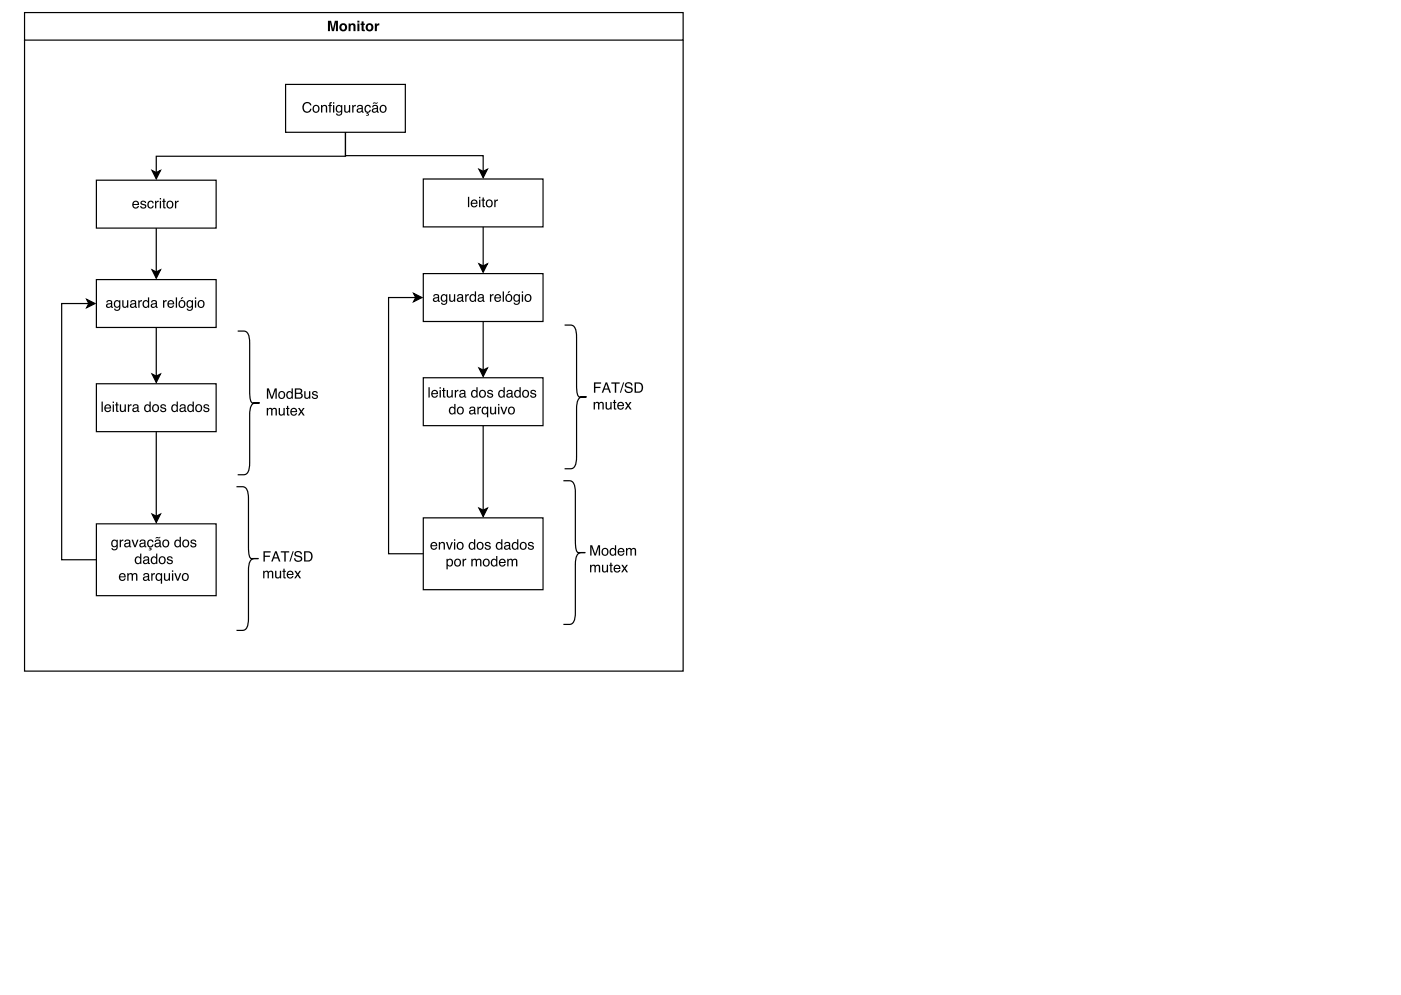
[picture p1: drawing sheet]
<svg xmlns="http://www.w3.org/2000/svg" width="413mm" height="293mm" viewBox="0 0 413 293" stroke-linecap="round" stroke-linejoin="round" font-family="sans-serif">
<path d="M7.2 3.7h194.1v8.1h-194.1zM7.2 11.8v185.9h194.1v-185.9M70 97.5h1.8a2.17 2.17 0 0 1 1.7 2.6l.2 17.5a1.11 1.11 0 0 0 .7 1.1h2.1a2.22 2.22 0 0 0-2.9 2.6l-.1 16a2.17 2.17 0 0 1-1.7 2.6h-1.8M69.7 143.4h1.7a2.17 2.17 0 0 1 1.8 2.6l.2 17.4a1.11 1.11 0 0 0 .7 1.2h2a2.22 2.22 0 0 0-2.9 2.6v15.9a2.17 2.17 0 0 1-1.8 2.6h-1.7" fill="none" stroke="#000" stroke-width=".35"/>
<g fill="#000">
<path d="M96.6 6.1h.9l.6 2.4 .6-2.4h.9v3.1h-.6v-2.6l-.6 2.6h-.6l-.6-2.6v2.6h-.6zM100.7 7.5a.64 .64 0 0 0-.1 1 .64 .64 0 0 0 1-.1 .63 .63 0 0 0 0-.8 .63 .63 0 0 0-.9-.1zM99.9 8a1.2 1.2 0 0 1 2.4 0 1.2 1.2 0 0 1-2.4 0zM102.7 6.9h.6v.4a.79 .79 0 0 1 .9-.4 .79 .79 0 0 1 .5 .8v1.5h-.6v-1.4a.44 .44 0 0 0-.5-.4 .44 .44 0 0 0-.3 .6v1.2h-.6zM105.3 6.1h.6v.6h-.6zM105.3 6.9h.6v2.3h-.6zM106.5 6.3h.6v.6h.4v.5h-.4v1.3l.4 .1v.4l-.7-.1-.2-.2-.1-1.5h-.3v-.5h.3zM108.5 7.5a.64 .64 0 0 0-.1 1 .64 .64 0 0 0 .9-.1 .63 .63 0 0 0 0-.8 .63 .63 0 0 0-.8-.1zM107.7 8a1.2 1.2 0 0 1 2.4 0 1.2 1.2 0 0 1-2.4 0zM110.4 6.9h.6v.4l.4-.4h.3v.6a.54 .54 0 0 0-.7 .6v1.1h-.6z"/>
<path d="M78.6 114.4h.6l.9 2.6 .9-2.6h.5v3.1h-.4l.1-2.6-.9 2.6h-.4l-.9-2.6v2.6h-.4zM82.6 115.6a.79 .79 0 0 0-.2 1.2 .79 .79 0 0 0 1.1 .2 .81 .81 0 0 0 .1-1 .81 .81 0 0 0-1-.4zM82.2 115.5a1.08 1.08 0 0 1 1.6 .2 1.08 1.08 0 0 1-.2 1.5 1.08 1.08 0 0 1-1.5-.2l-.1-.9zM84.9 115.8a.76 .76 0 0 0-.2 1 .76 .76 0 0 0 1.1 .2 .8 .8 0 0 0 .1-1 .8 .8 0 0 0-.9-.4zM84.7 115.4l.7-.2 .5 .3v-1.1h.4v3.1h-.4v-.3a1.01 1.01 0 0 1-1.4 0 1.01 1.01 0 0 1-.1-1.4zM87.3 114.8v.9h.7a.49 .49 0 0 0 .6-.5 .49 .49 0 0 0-.6-.4zM87.3 116.1v1h.8a.55 .55 0 0 0 .7-.6 .55 .55 0 0 0-.7-.4zM86.9 114.4h1.3a.75 .75 0 0 1 .8 .5 .75 .75 0 0 1-.4 .9 .86 .86 0 0 1 .6 1.1 .86 .86 0 0 1-1.1 .6h-1.2zM89.6 115.3h.4v1.4a.56 .56 0 0 0 .8 .5 .56 .56 0 0 0 .2-.9v-1h.4v2.2h-.3v-.4a.77 .77 0 0 1-.9 .4 .77 .77 0 0 1-.6-.7zM92.1 115.4a.89 .89 0 0 1 1.5 .5h-.3a.42 .42 0 0 0-.5-.4 .42 .42 0 0 0-.4 .5l.1 .1a.81 .81 0 0 1 1 .3 .81 .81 0 0 1 0 .9 .97 .97 0 0 1-1.6-.5h.3a.49 .49 0 0 0 .6 .4 .49 .49 0 0 0 .4-.5l-.1-.1a.8 .8 0 0 1-.9-.3 .8 .8 0 0 1-.1-.9z"/>
<path d="M78.6 120.2h.4v.3a.72 .72 0 0 1 1.2 0 .73 .73 0 0 1 .9-.3 .73 .73 0 0 1 .5 .7v1.5h-.4v-1.5a.48 .48 0 0 0-.6-.4 .48 .48 0 0 0-.3 .6v1.3h-.4v-1.4a.5 .5 0 0 0-.7-.5 .5 .5 0 0 0-.2 .7v1.2h-.4zM82.1 120.2h.4v1.5a.56 .56 0 0 0 .7 .4 .56 .56 0 0 0 .3-.8v-1.1h.4v2.2h-.4v-.3a.77 .77 0 0 1-.8 .3 .77 .77 0 0 1-.6-.7zM84.5 119.6h.4v.6h.4v.3h-.4v1.4l.4 .2v.3h-.5l-.2-.2-.1-1.7h-.3v-.3h.3zM85.8 120.5a1.01 1.01 0 0 1 1.2-.2 1.01 1.01 0 0 1 .5 1.1h-1.6a.63 .63 0 0 0 .5 .8 .63 .63 0 0 0 .7-.5h.4a1.08 1.08 0 0 1-1.5 .7 1.08 1.08 0 0 1-.4-1.7zM86.1 120.7l-.2 .4h1.3a.61 .61 0 0 0-.4-.6 .61 .61 0 0 0-.7 .2zM87.8 120.2h.5l.5 .8 .5-.8h.4l-.7 1.1 .8 1.1h-.5l-.6-.8-.5 .8h-.5l.8-1.1z"/>
<path d="M77.5 168.2h.4v.3a.72 .72 0 0 1 1.2 0 .73 .73 0 0 1 .9-.4 .73 .73 0 0 1 .5 .8v1.5h-.4v-1.5a.48 .48 0 0 0-.6-.4 .48 .48 0 0 0-.3 .6v1.3h-.4v-1.5a.5 .5 0 0 0-.6-.4 .5 .5 0 0 0-.3 .7v1.2h-.4zM81 168.2h.4v1.4a.56 .56 0 0 0 .8 .5 .56 .56 0 0 0 .3-.8v-1.1h.3v2.2h-.3v-.3a.77 .77 0 0 1-.9 .3 .77 .77 0 0 1-.6-.7zM83.5 167.6h.4v.6h.3v.3h-.3v1.4l.3 .2v.3h-.5l-.2-.3v-1.6h-.3v-.3h.3zM84.7 168.5a1.01 1.01 0 0 1 1.3-.3 1.01 1.01 0 0 1 .5 1.2h-1.6a.63 .63 0 0 0 .4 .7 .63 .63 0 0 0 .8-.4h.3a1.08 1.08 0 0 1-1.5 .7 1.08 1.08 0 0 1-.3-1.7zM85.1 168.6l-.2 .5h1.2a.61 .61 0 0 0-.4-.6 .61 .61 0 0 0-.6 .1zM86.7 168.2h.5l.5 .8 .5-.8h.5l-.8 1.1 .8 1.1h-.5l-.5-.8-.5 .8h-.5l.8-1.1z"/>
<path d="M77.6 162.4h2.1v.4h-1.7v.9h1.5v.4h-1.5v1.4h-.4zM81.3 162.9l-.5 1.3h.9zM81 162.4h.5l1.1 3.1h-.4l-.3-1h-1.2l-.4 1h-.4zM82.7 162.4h2.5v.4h-1v2.7h-.4v-2.7h-1.1zM86.2 162.4h.3l-.9 3.1h-.3zM87 162.6a1.19 1.19 0 0 1 2 .7h-.4a.66 .66 0 0 0-.8-.7 .66 .66 0 0 0-.5 .9l.1 .1a1.54 1.54 0 0 1 1.7 1 1.23 1.23 0 0 1-1.3 .9 1.23 1.23 0 0 1-1.2-1h.4a.8 .8 0 0 0 .8 .7 .8 .8 0 0 0 .8-.7l-.4-.3a1.19 1.19 0 0 1-1.4-1.2zM90 162.8v2.3h.7a1.19 1.19 0 0 0 1-1.2 1.19 1.19 0 0 0-1-1.1zM89.6 162.4h1.2a1.54 1.54 0 0 1 1.3 1.5 1.54 1.54 0 0 1-1.3 1.6h-1.2z"/>
</g>
<path d="M84.1 24.9h35.3v14.1h-35.3z" fill="#fff"/>
<path d="M84.1 24.9h35.3v14.1h-35.3zM101.8 39v7h-55.8v4.8M44.8 50.2l1.2 .6 1.3-.6-1.3 2.5z" fill="none" stroke="#000" stroke-width=".35"/>
<g fill="#000">
<path d="M44.8 50.2l1.2 .6 1.3-.6-1.3 2.5z"/>
<path d="M89.4 30.5a1.32 1.32 0 0 1 1.4-.5 1.32 1.32 0 0 1 1 1h-.5a.98 .98 0 0 0-1.2-.5 .98 .98 0 0 0-.6 1.2 .96 .96 0 0 0 .7 1.2 .96 .96 0 0 0 1.2-.9h.4a1.4 1.4 0 0 1-1.8 1.2 1.4 1.4 0 0 1-.9-1.9zM92.7 31.3a.79 .79 0 0 0-.2 1.1 .79 .79 0 0 0 1.1 .2 .81 .81 0 0 0 .1-1 .81 .81 0 0 0-1-.3zM92.4 31.2a1.08 1.08 0 0 1 1.5 .2 1.08 1.08 0 0 1-.2 1.5 1.08 1.08 0 0 1-1.5-.2l-.1-.9zM94.6 30.9h.3v.4a.78 .78 0 0 1 1-.4 .78 .78 0 0 1 .5 .8v1.5h-.4v-1.4a.55 .55 0 0 0-.7-.5 .55 .55 0 0 0-.3 .7v1.2h-.4zM97.1 30.3l.7-.2v.3l-.4 .2v.4h.4v.3h-.4v1.9h-.4v-1.9h-.3v-.3h.3zM98.1 31h.4v2.2h-.4zM98.1 30.1h.4v.4h-.4zM99.2 31.2a.83 .83 0 0 1 1.3 0v-.2h.3v2a.97 .97 0 0 1-.7 1.1 .97 .97 0 0 1-1.1-.7h.3a.64 .64 0 0 0 .9 .3 .64 .64 0 0 0 .3-.8 .96 .96 0 0 1-1.3 .1 .96 .96 0 0 1-.3-1.3zM99.5 31.4a.73 .73 0 0 0-.2 1.1 .73 .73 0 0 0 1.1 0 .74 .74 0 0 0 0-.9 .74 .74 0 0 0-.9-.2zM101.4 30.9h.4v1.5a.56 .56 0 0 0 .7 .5 .56 .56 0 0 0 .3-.9v-1.1h.4v2.3h-.4v-.4a.77 .77 0 0 1-.8 .4 .77 .77 0 0 1-.6-.7zM103.8 30.9h.3v.4l.7-.4v.4l-.4 .1-.2 .3-.1 1.5h-.3zM105.5 32.4a.53 .53 0 0 0 .7 .5 .53 .53 0 0 0 .3-.8zM105.3 31.2a.96 .96 0 0 1 1.6 .3v1.3l.2 .1v.3h-.4l-.2-.3a.74 .74 0 0 1-1.2 .2 .74 .74 0 0 1 .5-1.2l.7-.2a.5 .5 0 0 0-.4-.5 .5 .5 0 0 0-.6 .4h-.3zM107.6 31.2a.91 .91 0 0 1 1-.3 .91 .91 0 0 1 .7 .8h-.4a.61 .61 0 0 0-.8-.4 .61 .61 0 0 0-.3 .8 .59 .59 0 0 0 .4 .8 .59 .59 0 0 0 .7-.5h.4l-.2 .5-.9 .5a.35 .35 0 0 1 .5 .2 .35 .35 0 0 1-.3 .5l-.6-.1 .6-.2-.1-.2-.4-.1 .3-.3a1.2 1.2 0 0 1-.6-2zM110 32.4a.53 .53 0 0 0 .6 .5 .53 .53 0 0 0 .3-.8zM109.8 31.2a.96 .96 0 0 1 1.6 .3v1.3l.2 .1v.3h-.4l-.2-.3a.74 .74 0 0 1-1.2 .2 .74 .74 0 0 1 .4-1.2l.8-.2a.5 .5 0 0 0-.5-.5 .5 .5 0 0 0-.5 .4h-.4zM109.9 30.3l1.4-.2a.9 .9 0 0 1-1.2 .4l-.3 .1zM112.5 31.3a.79 .79 0 0 0-.3 1.1 .79 .79 0 0 0 1.2 .2 .81 .81 0 0 0 0-1 .81 .81 0 0 0-.9-.3zM112.1 31.2a1.08 1.08 0 0 1 1.6 .2 1.08 1.08 0 0 1-.2 1.5 1.08 1.08 0 0 1-1.5-.2l-.1-.9z"/>
</g>
<path d="M28.4 53.1h35.3v14.1h-35.3z" fill="#fff"/>
<path d="M28.4 53.1h35.3v14.1h-35.3z" fill="none" stroke="#000" stroke-width=".35"/>
<path d="M39.2 59.5a1.01 1.01 0 0 1 1.3-.3 1.01 1.01 0 0 1 .5 1.2h-1.6a.63 .63 0 0 0 .4 .7 .63 .63 0 0 0 .8-.4h.3a1.08 1.08 0 0 1-1.5 .6 1.08 1.08 0 0 1-.3-1.6zM39.5 59.6l-.1 .5h1.2a.61 .61 0 0 0-.4-.6 .61 .61 0 0 0-.7 .1zM41.6 59.3a.89 .89 0 0 1 1.4 .5h-.3a.42 .42 0 0 0-.5-.4 .42 .42 0 0 0-.3 .6h.1a.81 .81 0 0 1 .9 .3 .81 .81 0 0 1 0 1 .97 .97 0 0 1-1.6-.6h.4a.49 .49 0 0 0 .5 .5 .49 .49 0 0 0 .4-.6l-.1-.1a.8 .8 0 0 1-.9-.3 .8 .8 0 0 1 0-.9zM43.7 59.4a.91 .91 0 0 1 .9-.3 .91 .91 0 0 1 .7 .8h-.4a.61 .61 0 0 0-.8-.4 .61 .61 0 0 0-.3 .8 .59 .59 0 0 0 .4 .8 .59 .59 0 0 0 .7-.5h.4a1 1 0 0 1-1.3 .8 1 1 0 0 1-.6-1.4zM45.7 59.2h.3v.4l.8-.5v.4l-.5 .1-.2 .4-.1 1.4h-.3zM47.1 59.2h.3v2.2h-.3zM47.1 58.3h.3v.5h-.3zM48.1 58.6h.4v.6h.3v.3h-.3v1.4l.3 .2v.3h-.5l-.2-.3v-1.6h-.3v-.3h.3zM49.7 59.5a.79 .79 0 0 0-.3 1.2 .79 .79 0 0 0 1.2 .2 .81 .81 0 0 0 0-1 .81 .81 0 0 0-.9-.4zM49.3 59.4a1.08 1.08 0 0 1 1.6 .2 1.08 1.08 0 0 1-.2 1.5 1.08 1.08 0 0 1-1.5-.2l-.1-.9zM51.5 59.2h.4v.4l.7-.5v.4l-.4 .1-.3 .4v1.4h-.4z" fill="#000"/>
<path d="M124.7 52.7h35.3v14.2h-35.3z" fill="#fff"/>
<path d="M101.8 39v6.9h40.5v4.6M124.7 52.7h35.3v14.2h-35.3zM141.1 49.9l1.2 .6 1.3-.6-1.3 2.4z" fill="none" stroke="#000" stroke-width=".35"/>
<g fill="#000">
<path d="M141.1 49.9l1.2 .6 1.3-.6-1.3 2.4z"/>
<path d="M137.9 58h.3v3h-.3zM139 59.1a1.01 1.01 0 0 1 1.2-.2 1.01 1.01 0 0 1 .5 1.1h-1.6a.63 .63 0 0 0 .4 .8 .63 .63 0 0 0 .8-.5h.4a1.08 1.08 0 0 1-1.6 .7 1.08 1.08 0 0 1-.3-1.7zM139.3 59.3l-.2 .4h1.2a.61 .61 0 0 0-.3-.6 .61 .61 0 0 0-.7 .2zM141.1 58.8h.4v2.2h-.4zM141.1 58h.4v.4h-.4zM142.2 58.2h.3v.6h.4v.3h-.4v1.5l.4 .1v.3h-.5l-.2-.2v-1.7h-.3v-.3h.3zM143.8 59.2a.79 .79 0 0 0-.3 1.1 .79 .79 0 0 0 1.1 .2 .81 .81 0 0 0 .1-1 .81 .81 0 0 0-.9-.3zM143.4 59.1a1.08 1.08 0 0 1 1.5 .1 1.08 1.08 0 0 1-.1 1.6 1.08 1.08 0 0 1-1.6-.2l-.1-1zM145.6 58.8h.4v.4l.7-.4v.4h-.4l-.3 .4v1.4h-.4z"/>
</g>
<path d="M28.4 82.4h35.3v14.1h-35.3z" fill="#fff"/>
<path d="M44.8 79.5l1.2 .6 1.3-.6-1.3 2.5zM46 67.2v12.9M28.4 82.4h35.3v14.1h-35.3z" fill="none" stroke="#000" stroke-width=".35"/>
<g fill="#000">
<path d="M44.8 79.5l1.2 .6 1.3-.6-1.3 2.5z"/>
<path d="M31.6 89.9a.53 .53 0 0 0 .7 .5 .53 .53 0 0 0 .3-.8zM31.5 88.7a.96 .96 0 0 1 1.6 .3v1.3l.2 .1v.3h-.4l-.2-.3a.74 .74 0 0 1-1.3 .2 .74 .74 0 0 1 .5-1.2l.8-.2a.5 .5 0 0 0-.5-.5 .5 .5 0 0 0-.5 .4h-.4zM33.8 88.7a.83 .83 0 0 1 1.3 0v-.2h.4v2a.97 .97 0 0 1-.8 1.1 .97 .97 0 0 1-1.1-.7h.4a.64 .64 0 0 0 .8 .3 .64 .64 0 0 0 .3-.8 .96 .96 0 0 1-1.3 .1 .96 .96 0 0 1-.2-1.3zM34.1 88.9a.73 .73 0 0 0-.2 1.1 .73 .73 0 0 0 1.1 0 .74 .74 0 0 0 0-.9 .74 .74 0 0 0-.9-.2zM36 88.5h.4v1.4a.56 .56 0 0 0 .8 .5 .56 .56 0 0 0 .2-.9v-1h.4v2.2h-.4l.1-.4a.77 .77 0 0 1-.9 .4 .77 .77 0 0 1-.6-.7zM38.7 89.9a.53 .53 0 0 0 .7 .5 .53 .53 0 0 0 .3-.8zM38.5 88.7a.96 .96 0 0 1 1.6 .3v1.3l.3 .1v.3h-.5l-.1-.3a.74 .74 0 0 1-1.3 .2 .74 .74 0 0 1 .5-1.2l.7-.2a.5 .5 0 0 0-.4-.5 .5 .5 0 0 0-.6 .4h-.3zM40.7 88.5h.4v.3l.7-.4v.4l-.4 .1-.3 .3v1.5h-.4zM42.5 89a.76 .76 0 0 0-.1 1 .76 .76 0 0 0 1 .2 .8 .8 0 0 0 .2-1 .8 .8 0 0 0-.9-.4zM42.4 88.6l.7-.2 .5 .3v-1.1h.3v3.1h-.3v-.3a1.01 1.01 0 0 1-1.4 0 1.01 1.01 0 0 1-.1-1.4zM44.8 89.9a.53 .53 0 0 0 .7 .5 .53 .53 0 0 0 .3-.8zM44.6 88.7a.96 .96 0 0 1 1.6 .3v1.3l.3 .1v.3h-.4l-.2-.3a.74 .74 0 0 1-1.3 .2 .74 .74 0 0 1 .5-1.2l.7-.2a.5 .5 0 0 0-.4-.5 .5 .5 0 0 0-.6 .4h-.3zM48 88.5h.4v.3l.7-.4v.4l-.4 .1-.3 .3v1.5h-.4zM49.6 88.7a1.01 1.01 0 0 1 1.2-.2 1.01 1.01 0 0 1 .5 1.2h-1.6a.63 .63 0 0 0 .5 .7 .63 .63 0 0 0 .7-.4h.4a1.08 1.08 0 0 1-1.6 .6 1.08 1.08 0 0 1-.3-1.6zM49.9 88.9l-.2 .5h1.2a.61 .61 0 0 0-.3-.6 .61 .61 0 0 0-.7 .1zM51.8 87.6h.4v3.1h-.4zM53.2 88.8a.79 .79 0 0 0-.2 1.1 .79 .79 0 0 0 1.1 .2 .81 .81 0 0 0 .1-1 .81 .81 0 0 0-1-.3zM52.8 88.7a1.08 1.08 0 0 1 1.6 .2 1.08 1.08 0 0 1-.2 1.5 1.08 1.08 0 0 1-1.5-.2l-.1-.9zM53.6 87.6h.4l-.5 .6h-.3zM55.2 88.7a.83 .83 0 0 1 1.3 0v-.2h.4v2a.97 .97 0 0 1-.8 1.1 .97 .97 0 0 1-1.1-.7h.4a.64 .64 0 0 0 .8 .3 .64 .64 0 0 0 .3-.8 .96 .96 0 0 1-1.3 .1 .96 .96 0 0 1-.2-1.3zM55.5 88.9a.73 .73 0 0 0-.2 1.1 .73 .73 0 0 0 1.1 0 .74 .74 0 0 0 0-.9 .74 .74 0 0 0-.9-.2zM57.4 88.5h.4v2.2h-.4zM57.4 87.6h.4v.4h-.4zM58.9 88.8a.79 .79 0 0 0-.3 1.1 .79 .79 0 0 0 1.1 .2 .81 .81 0 0 0 .1-1 .81 .81 0 0 0-.9-.3zM58.5 88.7a1.08 1.08 0 0 1 1.5 .2 1.08 1.08 0 0 1-.1 1.5 1.08 1.08 0 0 1-1.6-.2l-.1-.9z"/>
</g>
<path d="M28.4 113.1h35.3v14.1h-35.3z" fill="#fff"/>
<path d="M46 96.5v14.3M28.4 113.1h35.3v14.1h-35.3zM44.8 110.2l1.2 .6 1.3-.6-1.3 2.5z" fill="none" stroke="#000" stroke-width=".35"/>
<g fill="#000">
<path d="M44.8 110.2l1.2 .6 1.3-.6-1.3 2.5z"/>
<path d="M29.9 118.3h.4v3.1h-.4zM31 119.4a1.01 1.01 0 0 1 1.2-.2 1.01 1.01 0 0 1 .5 1.2h-1.6a.63 .63 0 0 0 .5 .7 .63 .63 0 0 0 .7-.4h.4a1.08 1.08 0 0 1-1.5 .6 1.08 1.08 0 0 1-.4-1.6zM31.3 119.6l-.2 .5h1.3a.61 .61 0 0 0-.4-.6 .61 .61 0 0 0-.7 .1zM33.2 119.2h.4v2.2h-.4zM33.2 118.3h.4v.4h-.4zM34.2 118.5h.4v.6h.3v.3h-.3v1.5l.3 .2v.3h-.5l-.2-.3v-1.7h-.3v-.3h.3zM35.3 119.1h.4v1.5a.56 .56 0 0 0 .7 .5 .56 .56 0 0 0 .3-.9v-1.1h.4v2.3h-.4v-.4a.77 .77 0 0 1-.8 .4 .77 .77 0 0 1-.6-.8zM37.7 119.1h.3v.4l.7-.4v.4l-.4 .1-.2 .3-.1 1.5h-.3zM39.4 120.6a.53 .53 0 0 0 .7 .5 .53 .53 0 0 0 .3-.8zM39.2 119.4a.96 .96 0 0 1 1.6 .3v1.3l.3 .1v.3h-.5l-.1-.3a.74 .74 0 0 1-1.3 .2 .74 .74 0 0 1 .5-1.2l.7-.2a.5 .5 0 0 0-.4-.5 .5 .5 0 0 0-.6 .4h-.3zM43 119.6a.76 .76 0 0 0-.2 1.1 .76 .76 0 0 0 1.1 .2 .8 .8 0 0 0 .2-1 .8 .8 0 0 0-1-.4zM42.9 119.3l.7-.2 .4 .3v-1.1h.4v3.1h-.3v-.4a1.01 1.01 0 0 1-1.5 .1 1.01 1.01 0 0 1-.1-1.4zM45.5 119.5a.79 .79 0 0 0-.3 1.1 .79 .79 0 0 0 1.1 .2 .81 .81 0 0 0 .1-1 .81 .81 0 0 0-.9-.3zM45.1 119.4a1.08 1.08 0 0 1 1.5 .2 1.08 1.08 0 0 1-.2 1.5 1.08 1.08 0 0 1-1.5-.2l-.1-.9zM47.5 119.3a.89 .89 0 0 1 1.4 .5h-.3a.42 .42 0 0 0-.5-.4 .42 .42 0 0 0-.4 .5l.2 .1a.81 .81 0 0 1 .9 .3 .81 .81 0 0 1 0 .9 .97 .97 0 0 1-1.6-.5h.3a.49 .49 0 0 0 .6 .4 .49 .49 0 0 0 .4-.6h-.1a.8 .8 0 0 1-.9-.3 .8 .8 0 0 1 0-.9zM51 119.6a.76 .76 0 0 0-.2 1.1 .76 .76 0 0 0 1.1 .2 .8 .8 0 0 0 .2-1 .8 .8 0 0 0-1-.4zM50.9 119.3l.6-.2 .5 .3v-1.1h.4v3.1h-.3v-.4a1.01 1.01 0 0 1-1.5 .1 1.01 1.01 0 0 1-.1-1.4zM53.3 120.6a.53 .53 0 0 0 .7 .5 .53 .53 0 0 0 .2-.8zM53.1 119.4a.96 .96 0 0 1 1.6 .3v1.3l.2 .1v.3h-.4l-.2-.3a.74 .74 0 0 1-1.2 .2 .74 .74 0 0 1 .4-1.2l.8-.2a.5 .5 0 0 0-.5-.5 .5 .5 0 0 0-.5 .4h-.3zM55.7 119.6a.76 .76 0 0 0-.2 1.1 .76 .76 0 0 0 1.1 .2 .8 .8 0 0 0 .2-1 .8 .8 0 0 0-1-.4zM55.6 119.3l.7-.2 .4 .3v-1.1h.4v3.1h-.3v-.4a1.01 1.01 0 0 1-1.5 .1 1.01 1.01 0 0 1 0-1.4zM58.2 119.5a.79 .79 0 0 0-.3 1.1 .79 .79 0 0 0 1.1 .2 .81 .81 0 0 0 .1-1 .81 .81 0 0 0-.9-.3zM57.8 119.4a1.08 1.08 0 0 1 1.5 .2 1.08 1.08 0 0 1-.1 1.5 1.08 1.08 0 0 1-1.6-.2l-.1-.9zM60.2 119.3a.89 .89 0 0 1 1.4 .5h-.3a.42 .42 0 0 0-.5-.4 .42 .42 0 0 0-.3 .5l.1 .1a.81 .81 0 0 1 .9 .3 .81 .81 0 0 1 0 .9 .97 .97 0 0 1-1.6-.5h.3a.49 .49 0 0 0 .6 .4 .49 .49 0 0 0 .4-.6h-.1a.8 .8 0 0 1-.9-.3 .8 .8 0 0 1 0-.9z"/>
</g>
<path d="M28.4 154.3h35.3v21.2h-35.3z" fill="#fff"/>
<path d="M25.5 88.2l2.5 1.2-2.5 1.3 .7-1.3zM26.2 89.4h-8v75.5h10.2M166.3 95.8h1.8a2.17 2.17 0 0 1 1.7 2.6l.2 17.4a1.11 1.11 0 0 0 .7 1.1h2.1a2.22 2.22 0 0 0-2.9 2.6l-.1 16a2.17 2.17 0 0 1-1.7 2.6h-1.8M46 127.2v24.9M28.4 154.3h35.3v21.2h-35.3zM44.8 151.5l1.2 .6 1.3-.6-1.3 2.4zM166 141.6h1.7a2.17 2.17 0 0 1 1.8 2.6l.2 17.5a1.11 1.11 0 0 0 .7 1.1h2a2.22 2.22 0 0 0-2.9 2.6v16a2.17 2.17 0 0 1-1.8 2.6h-1.7" fill="none" stroke="#000" stroke-width=".35"/>
<g fill="#000">
<path d="M25.5 88.2l2.5 1.2-2.5 1.3 .7-1.3zM44.8 151.5l1.2 .6 1.3-.6-1.3 2.4z"/>
<path d="M174.9 118.4h.4v.4a.72 .72 0 0 1 1.2-.1 .73 .73 0 0 1 .9-.3 .73 .73 0 0 1 .5 .8v1.4h-.4v-1.5a.48 .48 0 0 0-.6-.4 .48 .48 0 0 0-.3 .7v1.2h-.4v-1.4a.5 .5 0 0 0-.6-.5 .5 .5 0 0 0-.3 .8v1.1h-.4zM178.4 118.4h.4v1.5a.56 .56 0 0 0 .7 .5 .56 .56 0 0 0 .3-.9v-1.1h.4v2.2h-.4v-.3a.77 .77 0 0 1-.8 .4 .77 .77 0 0 1-.6-.8zM180.8 117.8h.4v.6h.4v.3h-.4v1.5l.4 .2v.2l-.5 .1-.2-.3-.1-1.7h-.3v-.3h.3zM182.1 118.7a1.01 1.01 0 0 1 1.3-.2 1.01 1.01 0 0 1 .4 1.2h-1.6a.63 .63 0 0 0 .5 .7 .63 .63 0 0 0 .7-.4h.4a1.08 1.08 0 0 1-1.5 .6 1.08 1.08 0 0 1-.3-1.6zM182.4 118.9l-.2 .5h1.3a.61 .61 0 0 0-.4-.6 .61 .61 0 0 0-.7 .1zM184.1 118.4h.5l.5 .8 .5-.8h.4l-.7 1.1 .8 1.1h-.5l-.5-.8-.6 .8h-.4l.7-1.1z"/>
<path d="M175 112.7h2.1v.3h-1.7v1h1.5v.3h-1.5v1.4h-.4zM178.6 113.1l-.5 1.4h1zM178.4 112.7h.5l1.1 3h-.5l-.3-.9h-1.2l-.3 .9h-.4zM180.1 112.7h2.5v.3h-1.1v2.7h-.4v-2.7h-1zM183.6 112.7h.3l-1 3h-.3zM184.4 112.9a1.19 1.19 0 0 1 1.9 .7h-.4a.66 .66 0 0 0-.7-.7 .66 .66 0 0 0-.5 .9h.1a1.54 1.54 0 0 1 1.6 1.1 1.23 1.23 0 0 1-1.2 .9 1.23 1.23 0 0 1-1.2-1.1h.4a.8 .8 0 0 0 .8 .8 .8 .8 0 0 0 .8-.8l-.4-.3a1.19 1.19 0 0 1-1.5-1.1zM187.4 113v2.4h.7a1.19 1.19 0 0 0 1-1.2 1.19 1.19 0 0 0-1-1.2zM187 112.7h1.2a1.54 1.54 0 0 1 1.3 1.5 1.54 1.54 0 0 1-1.3 1.5h-1.2z"/>
<path d="M33 159.3a.83 .83 0 0 1 1.4 0v-.3h.3v2a.97 .97 0 0 1-.7 1.1 .97 .97 0 0 1-1.2-.6h.4a.64 .64 0 0 0 .9 .3 .64 .64 0 0 0 .2-.9 .96 .96 0 0 1-1.2 .2 .96 .96 0 0 1-.3-1.3zM33.3 159.5a.73 .73 0 0 0-.1 1 .73 .73 0 0 0 1.1 .1 .74 .74 0 0 0 0-1 .74 .74 0 0 0-1-.1zM35.3 159h.3v.4l.7-.4v.4h-.4l-.2 .4-.1 1.4h-.3zM37 160.4a.53 .53 0 0 0 .7 .5 .53 .53 0 0 0 .3-.8zM36.8 159.2a.96 .96 0 0 1 1.6 .4v1.3l.2 .1v.2h-.4l-.2-.3a.74 .74 0 0 1-1.2 .2 .74 .74 0 0 1 .5-1.1l.7-.2a.5 .5 0 0 0-.4-.6 .5 .5 0 0 0-.6 .5h-.3zM38.8 159h.4l.6 1.8 .6-1.8h.4l-.8 2.2h-.4zM41.5 160.4a.53 .53 0 0 0 .6 .5 .53 .53 0 0 0 .3-.8zM41.3 159.2a.96 .96 0 0 1 1.6 .4v1.3l.2 .1v.2h-.4l-.2-.3a.74 .74 0 0 1-1.2 .2 .74 .74 0 0 1 .4-1.1l.8-.2a.5 .5 0 0 0-.5-.6 .5 .5 0 0 0-.5 .5h-.4zM43.6 159.3a.91 .91 0 0 1 1-.3 .91 .91 0 0 1 .6 .7h-.3a.61 .61 0 0 0-.8-.4 .61 .61 0 0 0-.4 .9 .59 .59 0 0 0 .5 .7 .59 .59 0 0 0 .7-.5h.3l-.1 .5-.9 .6a.35 .35 0 0 1 .5 .2 .35 .35 0 0 1-.3 .4h-.6l.5-.2v-.2l-.4-.1 .2-.3a1.2 1.2 0 0 1-.5-2zM45.9 160.4a.53 .53 0 0 0 .7 .5 .53 .53 0 0 0 .3-.8zM45.7 159.2a.96 .96 0 0 1 1.6 .4v1.3l.3 .1v.2h-.4l-.2-.3a.74 .74 0 0 1-1.3 .2 .74 .74 0 0 1 .5-1.1l.8-.2a.5 .5 0 0 0-.5-.6 .5 .5 0 0 0-.5 .5h-.4zM45.9 158.4l1.4-.2a.9 .9 0 0 1-1.2 .3l-.3 .2zM48.5 159.4a.79 .79 0 0 0-.3 1.1 .79 .79 0 0 0 1.1 .2 .81 .81 0 0 0 .1-1 .81 .81 0 0 0-.9-.3zM48.1 159.3a1.08 1.08 0 0 1 1.5 .1 1.08 1.08 0 0 1-.1 1.6 1.08 1.08 0 0 1-1.6-.2l-.1-1zM51.9 159.5a.76 .76 0 0 0-.2 1.1 .76 .76 0 0 0 1.1 .2 .8 .8 0 0 0 .1-1 .8 .8 0 0 0-.9-.4zM51.8 159.1l.6-.1 .5 .3v-1.1h.4v3h-.3v-.3a1.01 1.01 0 0 1-1.5 .1 1.01 1.01 0 0 1-.1-1.4zM54.3 159.4a.79 .79 0 0 0-.2 1.1 .79 .79 0 0 0 1.1 .2 .81 .81 0 0 0 .1-1 .81 .81 0 0 0-1-.3zM54 159.3a1.08 1.08 0 0 1 1.5 .1 1.08 1.08 0 0 1-.2 1.6 1.08 1.08 0 0 1-1.5-.2l-.1-1zM56.3 159.1a.89 .89 0 0 1 1.5 .5h-.3a.42 .42 0 0 0-.5-.3 .42 .42 0 0 0-.4 .5h.1a.81 .81 0 0 1 1 .3 .81 .81 0 0 1 0 1 .97 .97 0 0 1-1.6-.6h.3a.49 .49 0 0 0 .6 .5 .49 .49 0 0 0 .4-.6h-.1a.8 .8 0 0 1-.9-.3 .8 .8 0 0 1-.1-1z"/>
<path d="M35.3 169.2a1.01 1.01 0 0 1 1.2-.2 1.01 1.01 0 0 1 .5 1.1h-1.6a.63 .63 0 0 0 .5 .7 .63 .63 0 0 0 .7-.4h.4a1.08 1.08 0 0 1-1.5 .7 1.08 1.08 0 0 1-.4-1.7zM35.6 169.3l-.2 .5h1.3a.61 .61 0 0 0-.4-.6 .61 .61 0 0 0-.7 .1zM37.5 168.9h.4v.3a.72 .72 0 0 1 1.2 0 .73 .73 0 0 1 .9-.4 .73 .73 0 0 1 .5 .8v1.5h-.4v-1.5a.48 .48 0 0 0-.6-.4 .48 .48 0 0 0-.3 .6v1.3h-.4v-1.4a.5 .5 0 0 0-.6-.5 .5 .5 0 0 0-.3 .7v1.2h-.4zM42.5 170.3a.53 .53 0 0 0 .7 .5 .53 .53 0 0 0 .3-.8zM42.3 169.1a.96 .96 0 0 1 1.6 .3v1.4h.3v.3h-.4l-.2-.3a.74 .74 0 0 1-1.3 .2 .74 .74 0 0 1 .5-1.2l.8-.2a.5 .5 0 0 0-.5-.5 .5 .5 0 0 0-.5 .5h-.4zM44.6 168.9h.3v.4l.7-.5v.4l-.4 .1-.3 .4v1.4h-.3zM46.4 169.4a.74 .74 0 0 0-.2 1.1 .74 .74 0 0 0 1.1 0 .74 .74 0 0 0 0-1 .74 .74 0 0 0-.9-.1zM46.1 169.2a.81 .81 0 0 1 1.3 0v-.3h.4v3.1h-.4v-1.2a1.02 1.02 0 0 1-1.4 0 1.02 1.02 0 0 1-.1-1.4zM48.3 168.9h.4v1.5a.56 .56 0 0 0 .7 .4 .56 .56 0 0 0 .3-.8v-1.1h.4v2.2h-.4v-.3a.77 .77 0 0 1-.8 .3 .77 .77 0 0 1-.6-.7zM50.7 168.9h.3v2.2h-.3zM50.7 168.1h.3v.4h-.3zM51.3 168.9h.5l.6 1.8 .6-1.8h.4l-.8 2.2h-.4zM54.2 169.3a.79 .79 0 0 0-.2 1.1 .79 .79 0 0 0 1.1 .2 .81 .81 0 0 0 .1-1 .81 .81 0 0 0-1-.3zM53.8 169.2a1.08 1.08 0 0 1 1.6 .1 1.08 1.08 0 0 1-.2 1.5 1.08 1.08 0 0 1-1.5-.2l-.1-.9z"/>
<path d="M40.2 164.4a.76 .76 0 0 0-.1 1.1 .76 .76 0 0 0 1 .2 .8 .8 0 0 0 .2-1 .8 .8 0 0 0-.9-.4zM40.1 164.1l.7-.2 .5 .3v-1.1h.3v3.1h-.3v-.3a1.01 1.01 0 0 1-1.4 0 1.01 1.01 0 0 1-.1-1.4zM42.5 165.4a.53 .53 0 0 0 .7 .5 .53 .53 0 0 0 .3-.8zM42.3 164.2a.96 .96 0 0 1 1.6 .3v1.3l.3 .1v.3h-.4l-.2-.3a.74 .74 0 0 1-1.3 .2 .74 .74 0 0 1 .5-1.2l.8-.2a.5 .5 0 0 0-.5-.5 .5 .5 0 0 0-.5 .4h-.4zM45 164.4a.76 .76 0 0 0-.2 1.1 .76 .76 0 0 0 1 .2 .8 .8 0 0 0 .2-1 .8 .8 0 0 0-.9-.4zM44.8 164.1l.7-.2 .5 .3v-1.1h.4v3.1h-.4v-.3a1.01 1.01 0 0 1-1.4 0 1.01 1.01 0 0 1-.1-1.4zM47.4 164.3a.79 .79 0 0 0-.3 1.1 .79 .79 0 0 0 1.2 .2 .81 .81 0 0 0 .1-1 .81 .81 0 0 0-1-.3zM47 164.2a1.08 1.08 0 0 1 1.6 .2 1.08 1.08 0 0 1-.2 1.5 1.08 1.08 0 0 1-1.5-.2l-.1-.9zM49.4 164.1a.89 .89 0 0 1 1.5 .5h-.4a.42 .42 0 0 0-.5-.4 .42 .42 0 0 0-.3 .5l.1 .1a.81 .81 0 0 1 .9 .3 .81 .81 0 0 1 0 .9 .97 .97 0 0 1-1.6-.5h.4a.49 .49 0 0 0 .5 .4 .49 .49 0 0 0 .5-.6h-.2a.8 .8 0 0 1-.9-.3 .8 .8 0 0 1 0-.9z"/>
<path d="M173.8 166.4h.4v.3a.72 .72 0 0 1 1.3 0 .73 .73 0 0 1 .8-.3 .73 .73 0 0 1 .5 .8v1.4h-.4v-1.5a.48 .48 0 0 0-.6-.4 .48 .48 0 0 0-.3 .6v1.3h-.4v-1.4a.5 .5 0 0 0-.6-.5 .5 .5 0 0 0-.3 .8v1.1h-.4zM177.4 166.4h.3v1.5a.56 .56 0 0 0 .8 .4 .56 .56 0 0 0 .3-.8v-1.1h.3v2.2h-.3v-.3a.77 .77 0 0 1-.9 .4 .77 .77 0 0 1-.5-.8zM179.8 165.8h.4v.6h.3v.3h-.3v1.5l.3 .1v.3h-.5l-.2-.2v-1.7h-.3v-.3h.3zM181.1 166.7a1.01 1.01 0 0 1 1.2-.2 1.01 1.01 0 0 1 .5 1.1h-1.6a.63 .63 0 0 0 .4 .8 .63 .63 0 0 0 .8-.5h.4a1.08 1.08 0 0 1-1.6 .7 1.08 1.08 0 0 1-.3-1.7zM181.4 166.9l-.2 .4h1.2a.61 .61 0 0 0-.4-.6 .61 .61 0 0 0-.6 .2zM183 166.4h.5l.5 .8 .5-.8h.5l-.8 1.1 .8 1.1h-.5l-.5-.8-.5 .8h-.5l.8-1.1z"/>
<path d="M173.9 160.7h.6l.8 2.5 .9-2.5h.6v3h-.4v-2.6l-.9 2.6h-.4l-.8-2.6v2.6h-.4zM177.9 161.9a.79 .79 0 0 0-.3 1.1 .79 .79 0 0 0 1.1 .2 .81 .81 0 0 0 .1-1 .81 .81 0 0 0-.9-.3zM177.5 161.7a1.08 1.08 0 0 1 1.5 .2 1.08 1.08 0 0 1-.1 1.5 1.08 1.08 0 0 1-1.6-.2l-.1-.9zM180.1 162a.76 .76 0 0 0-.2 1 .76 .76 0 0 0 1.1 .2 .8 .8 0 0 0 .2-1 .8 .8 0 0 0-.9-.3zM180 161.6l.7-.2 .5 .4v-1.2h.3v3.1h-.3v-.3a1.01 1.01 0 0 1-1.4 .1 1.01 1.01 0 0 1-.1-1.5zM182.2 161.8a1.01 1.01 0 0 1 1.3-.3 1.01 1.01 0 0 1 .5 1.2h-1.7a.63 .63 0 0 0 .5 .7 .63 .63 0 0 0 .8-.4h.3a1.08 1.08 0 0 1-1.5 .7 1.08 1.08 0 0 1-.3-1.7zM182.5 161.9l-.1 .5h1.2a.61 .61 0 0 0-.4-.6 .61 .61 0 0 0-.7 .1zM184.4 161.5h.4v.3a.72 .72 0 0 1 1.2 0 .73 .73 0 0 1 .9-.4 .73 .73 0 0 1 .5 .8v1.5h-.4v-1.5a.48 .48 0 0 0-.6-.4 .48 .48 0 0 0-.3 .6v1.3h-.4v-1.5a.5 .5 0 0 0-.6-.4 .5 .5 0 0 0-.3 .7v1.2h-.4z"/>
</g>
<path d="M124.7 80.6h35.3v14.1h-35.3z" fill="#fff"/>
<path d="M124.7 80.6h35.3v14.1h-35.3z" fill="none" stroke="#000" stroke-width=".35"/>
<path d="M128 88.1a.53 .53 0 0 0 .6 .5 .53 .53 0 0 0 .3-.8zM127.8 86.9a.96 .96 0 0 1 1.6 .3v1.4h.2v.3h-.4l-.2-.3a.74 .74 0 0 1-1.2 .2 .74 .74 0 0 1 .4-1.2l.8-.1a.5 .5 0 0 0-.5-.6 .5 .5 0 0 0-.5 .5h-.4zM130.1 87a.83 .83 0 0 1 1.3 0v-.3h.4v2a.97 .97 0 0 1-.8 1.1 .97 .97 0 0 1-1.1-.6h.4a.64 .64 0 0 0 .8 .3 .64 .64 0 0 0 .3-.9 .96 .96 0 0 1-1.3 .1 .96 .96 0 0 1-.2-1.2zM130.4 87.1a.73 .73 0 0 0-.2 1.1 .73 .73 0 0 0 1.1 .1 .74 .74 0 0 0 0-1 .74 .74 0 0 0-.9-.2zM132.3 86.7h.4v1.5a.56 .56 0 0 0 .8 .4 .56 .56 0 0 0 .2-.8v-1.1h.4v2.2h-.3v-.3a.77 .77 0 0 1-.9 .3 .77 .77 0 0 1-.6-.7zM135 88.1a.53 .53 0 0 0 .7 .5 .53 .53 0 0 0 .3-.8zM134.8 86.9a.96 .96 0 0 1 1.6 .3v1.4h.3v.3h-.4l-.2-.3a.74 .74 0 0 1-1.3 .2 .74 .74 0 0 1 .5-1.2l.7-.1a.5 .5 0 0 0-.4-.6 .5 .5 0 0 0-.6 .5h-.3zM137.1 86.7h.3v.4l.7-.5v.4l-.4 .1-.3 .4v1.4h-.3zM138.9 87.2a.76 .76 0 0 0-.2 1.1 .76 .76 0 0 0 1 .1 .8 .8 0 0 0 .2-1 .8 .8 0 0 0-.9-.3zM138.7 86.8l.7-.1 .5 .3v-1.1h.4v3h-.4v-.3a1.01 1.01 0 0 1-1.4 .1 1.01 1.01 0 0 1-.1-1.4zM141.1 88.1a.53 .53 0 0 0 .7 .5 .53 .53 0 0 0 .3-.8zM140.9 86.9a.96 .96 0 0 1 1.6 .3l.1 1.4h.2v.3h-.4l-.2-.3a.74 .74 0 0 1-1.3 .2 .74 .74 0 0 1 .5-1.2l.8-.1a.5 .5 0 0 0-.5-.6 .5 .5 0 0 0-.5 .5h-.4zM144.3 86.7h.4v.4l.7-.5v.4l-.4 .1-.3 .4v1.4h-.4zM145.9 87a1.01 1.01 0 0 1 1.2-.2 1.01 1.01 0 0 1 .5 1.1h-1.6a.63 .63 0 0 0 .5 .7 .63 .63 0 0 0 .7-.4h.4a1.08 1.08 0 0 1-1.5 .7 1.08 1.08 0 0 1-.4-1.7zM146.2 87.1l-.2 .5h1.2a.61 .61 0 0 0-.3-.6 .61 .61 0 0 0-.7 .1zM148.1 85.9h.4v3h-.4zM149.5 87.1a.79 .79 0 0 0-.2 1.1 .79 .79 0 0 0 1.1 .2 .81 .81 0 0 0 .1-1 .81 .81 0 0 0-1-.3zM149.2 87a1.08 1.08 0 0 1 1.5 .1 1.08 1.08 0 0 1-.2 1.5 1.08 1.08 0 0 1-1.5-.2l-.1-.9zM149.9 85.8h.4l-.5 .6h-.3zM151.5 87a.83 .83 0 0 1 1.3 0v-.3h.4v2a.97 .97 0 0 1-.8 1.1 .97 .97 0 0 1-1.1-.6h.4a.64 .64 0 0 0 .8 .3 .64 .64 0 0 0 .3-.9 .96 .96 0 0 1-1.3 .1 .96 .96 0 0 1-.2-1.2zM151.8 87.1a.73 .73 0 0 0-.2 1.1 .73 .73 0 0 0 1.1 .1 .74 .74 0 0 0 0-1 .74 .74 0 0 0-.9-.2zM153.7 86.7h.4v2.2h-.4zM153.7 85.9h.4v.4h-.4zM155.2 87.1a.79 .79 0 0 0-.3 1.1 .79 .79 0 0 0 1.2 .2 .81 .81 0 0 0 0-1 .81 .81 0 0 0-.9-.3zM154.8 87a1.08 1.08 0 0 1 1.5 .1 1.08 1.08 0 0 1-.1 1.5 1.08 1.08 0 0 1-1.6-.2l-.1-.9z" fill="#000"/>
<path d="M124.7 111.3h35.3v14.1h-35.3z" fill="#fff"/>
<path d="M142.3 94.7v14.4M124.7 111.3h35.3v14.1h-35.3zM141.1 108.4l1.2 .7 1.3-.7-1.3 2.5z" fill="none" stroke="#000" stroke-width=".35"/>
<g fill="#000">
<path d="M141.1 108.4l1.2 .7 1.3-.7-1.3 2.5z"/>
<path d="M126.2 114.1h.4v3h-.4zM127.3 115.2a1.01 1.01 0 0 1 1.3-.2 1.01 1.01 0 0 1 .4 1.1h-1.6a.63 .63 0 0 0 .5 .8 .63 .63 0 0 0 .8-.5h.3a1.08 1.08 0 0 1-1.5 .7 1.08 1.08 0 0 1-.3-1.7zM127.6 115.4l-.2 .4h1.3a.61 .61 0 0 0-.4-.6 .61 .61 0 0 0-.7 .2zM129.5 114.9h.4v2.2h-.4zM129.5 114.1h.4v.4h-.4zM130.5 114.3h.4v.6h.3v.3h-.3v1.5l.3 .1v.3h-.5l-.2-.2v-1.7h-.3v-.3h.3zM131.6 114.9h.4v1.5a.56 .56 0 0 0 .7 .4 .56 .56 0 0 0 .3-.8v-1.1h.4v2.2h-.4v-.3a.77 .77 0 0 1-.8 .4 .77 .77 0 0 1-.6-.8zM134 114.9h.3v.4l.8-.4v.4h-.5l-.2 .4v1.4h-.4zM135.7 116.3a.53 .53 0 0 0 .7 .5 .53 .53 0 0 0 .3-.8zM135.5 115.1a.96 .96 0 0 1 1.6 .4v1.3l.3 .1v.2h-.5l-.1-.3a.74 .74 0 0 1-1.3 .3 .74 .74 0 0 1 .5-1.2l.7-.2a.5 .5 0 0 0-.4-.6 .5 .5 0 0 0-.6 .5h-.3zM139.3 115.4a.76 .76 0 0 0-.2 1.1 .76 .76 0 0 0 1.1 .2 .8 .8 0 0 0 .2-1 .8 .8 0 0 0-1-.4zM139.2 115l.7-.1 .5 .3v-1.1h.3v3h-.3v-.3a1.01 1.01 0 0 1-1.4 .1 1.01 1.01 0 0 1-.1-1.4zM141.8 115.3a.79 .79 0 0 0-.3 1.1 .79 .79 0 0 0 1.1 .2 .81 .81 0 0 0 .1-1 .81 .81 0 0 0-.9-.3zM141.4 115.2a1.08 1.08 0 0 1 1.5 .1 1.08 1.08 0 0 1-.1 1.6 1.08 1.08 0 0 1-1.6-.2l-.1-1zM143.8 115a.89 .89 0 0 1 1.4 .5h-.3a.42 .42 0 0 0-.5-.3 .42 .42 0 0 0-.3 .5h.1a.81 .81 0 0 1 .9 .3 .81 .81 0 0 1 0 1 .97 .97 0 0 1-1.6-.6h.3a.49 .49 0 0 0 .6 .5 .49 .49 0 0 0 .4-.6h-.1a.8 .8 0 0 1-.9-.3 .8 .8 0 0 1 0-1zM147.3 115.4a.76 .76 0 0 0-.2 1.1 .76 .76 0 0 0 1.1 .2 .8 .8 0 0 0 .2-1 .8 .8 0 0 0-1-.4zM147.2 115l.7-.1 .4 .3v-1.1h.4v3h-.3v-.3a1.01 1.01 0 0 1-1.5 .1 1.01 1.01 0 0 1 0-1.4zM149.6 116.3a.53 .53 0 0 0 .7 .5 .53 .53 0 0 0 .2-.8zM149.4 115.1a.96 .96 0 0 1 1.6 .4v1.3l.2 .1v.2h-.4l-.2-.3a.74 .74 0 0 1-1.2 .3 .74 .74 0 0 1 .4-1.2l.8-.2a.5 .5 0 0 0-.4-.6 .5 .5 0 0 0-.6 .5h-.3zM152 115.4a.76 .76 0 0 0-.2 1.1 .76 .76 0 0 0 1.1 .2 .8 .8 0 0 0 .2-1 .8 .8 0 0 0-1-.4zM151.9 115l.7-.1 .5 .3v-1.1h.3v3h-.3v-.3a1.01 1.01 0 0 1-1.4 .1 1.01 1.01 0 0 1-.1-1.4zM154.5 115.3a.79 .79 0 0 0-.3 1.1 .79 .79 0 0 0 1.1 .2 .81 .81 0 0 0 .1-1 .81 .81 0 0 0-.9-.3zM154.1 115.2a1.08 1.08 0 0 1 1.5 .1 1.08 1.08 0 0 1-.1 1.6 1.08 1.08 0 0 1-1.6-.2l-.1-1zM156.5 115a.89 .89 0 0 1 1.4 .5h-.3a.42 .42 0 0 0-.5-.3 .42 .42 0 0 0-.3 .5h.1a.81 .81 0 0 1 .9 .3 .81 .81 0 0 1 0 1 .97 .97 0 0 1-1.6-.6h.3a.49 .49 0 0 0 .6 .5 .49 .49 0 0 0 .4-.6h-.1a.8 .8 0 0 1-.9-.3 .8 .8 0 0 1 0-1z"/>
<path d="M132.8 120.3a.76 .76 0 0 0-.2 1.1 .76 .76 0 0 0 1.1 .2 .8 .8 0 0 0 .2-1 .8 .8 0 0 0-1-.4zM132.7 120l.6-.2 .5 .3v-1.1h.4v3.1h-.3v-.3a1.01 1.01 0 0 1-1.5 0 1.01 1.01 0 0 1-.1-1.4zM135.3 120.2a.79 .79 0 0 0-.3 1.1 .79 .79 0 0 0 1.1 .2 .81 .81 0 0 0 .1-1 .81 .81 0 0 0-.9-.3zM134.9 120.1a1.08 1.08 0 0 1 1.5 .2 1.08 1.08 0 0 1-.2 1.5 1.08 1.08 0 0 1-1.5-.2l-.1-.9zM138.6 121.3a.53 .53 0 0 0 .7 .5 .53 .53 0 0 0 .3-.8zM138.4 120.1a.96 .96 0 0 1 1.6 .3v1.3l.3 .1v.3h-.5l-.1-.3a.74 .74 0 0 1-1.3 .2 .74 .74 0 0 1 .5-1.2l.7-.2a.5 .5 0 0 0-.4-.5 .5 .5 0 0 0-.6 .4h-.3zM140.6 119.8h.4v.4l.7-.4v.4l-.4 .1-.3 .3v1.5h-.4zM142.4 120.3a.74 .74 0 0 0-.1 1.1 .74 .74 0 0 0 1.1 0 .74 .74 0 0 0 0-.9 .74 .74 0 0 0-1-.2zM142.1 120.1a.81 .81 0 0 1 1.4 .1v-.4h.3v3.1h-.3v-1.1a1.02 1.02 0 0 1-1.5 0 1.02 1.02 0 0 1 0-1.4zM144.4 119.8h.4v1.5a.56 .56 0 0 0 .7 .5 .56 .56 0 0 0 .3-.9v-1.1h.4v2.3h-.4v-.4a.77 .77 0 0 1-.9 .4 .77 .77 0 0 1-.5-.7zM146.7 119.9h.4v2.2h-.4zM146.7 119h.4v.4h-.4zM147.4 119.8h.5l.5 1.8 .7-1.8h.4l-.9 2.3h-.4zM150.3 120.2a.79 .79 0 0 0-.3 1.1 .79 .79 0 0 0 1.2 .2 .81 .81 0 0 0 .1-1 .81 .81 0 0 0-1-.3zM149.9 120.1a1.08 1.08 0 0 1 1.6 .2 1.08 1.08 0 0 1-.2 1.5 1.08 1.08 0 0 1-1.5-.2l-.1-.9z"/>
</g>
<path d="M124.7 152.6h35.3v21.1h-35.3z" fill="#fff"/>
<path d="M141.1 77.7l1.2 .7 1.3-.7-1.3 2.5zM142.3 66.9v11.5M121.8 86.4l2.5 1.3-2.5 1.2 .7-1.2zM122.5 87.7h-8v75.5h10.2M142.3 125.4v24.9M124.7 152.6h35.3v21.1h-35.3zM141.1 149.7l1.2 .6 1.3-.6-1.3 2.5z" fill="none" stroke="#000" stroke-width=".35"/>
<g fill="#000">
<path d="M121.8 86.4l2.5 1.3-2.5 1.2 .7-1.2zM141.1 77.7l1.2 .7 1.3-.7-1.3 2.5zM141.1 149.7l1.2 .6 1.3-.6-1.3 2.5z"/>
<path d="M127.1 160a1.01 1.01 0 0 1 1.2-.2 1.01 1.01 0 0 1 .5 1.1h-1.6a.63 .63 0 0 0 .5 .8 .63 .63 0 0 0 .7-.5h.4a1.08 1.08 0 0 1-1.6 .7 1.08 1.08 0 0 1-.3-1.7zM127.4 160.2l-.2 .4h1.2a.61 .61 0 0 0-.3-.6 .61 .61 0 0 0-.7 .2zM129.3 159.7h.3v.3a.78 .78 0 0 1 1-.3 .78 .78 0 0 1 .5 .8v1.4h-.4v-1.4a.55 .55 0 0 0-.7-.5 .55 .55 0 0 0-.4 .8v1.1h-.3zM131.4 159.7h.4l.6 1.8 .6-1.8h.4l-.8 2.2h-.4zM133.7 159.7h.4v2.2h-.4zM133.7 158.9h.4v.4h-.4zM135.2 160.1a.79 .79 0 0 0-.3 1.1 .79 .79 0 0 0 1.2 .2 .81 .81 0 0 0 0-1 .81 .81 0 0 0-.9-.3zM134.8 160a1.08 1.08 0 0 1 1.6 .1 1.08 1.08 0 0 1-.2 1.6 1.08 1.08 0 0 1-1.6-.2v-1zM138.6 160.2a.76 .76 0 0 0-.2 1.1 .76 .76 0 0 0 1.1 .2 .8 .8 0 0 0 .2-1 .8 .8 0 0 0-1-.4zM138.5 159.8l.7-.1 .5 .3v-1.1h.3v3h-.3v-.3a1.01 1.01 0 0 1-1.4 .1 1.01 1.01 0 0 1-.1-1.4z"/>
<path d="M132.1 165.1l-.1 .2a.7 .7 0 0 0 0 1 .7 .7 0 0 0 1-.1 .75 .75 0 0 0 0-.9 .75 .75 0 0 0-.9-.2zM131.5 164.7h.4v.3a.96 .96 0 0 1 1.3-.2 .96 .96 0 0 1 .3 1.2 .88 .88 0 0 1-.6 .9 .88 .88 0 0 1-1-.3v1.1h-.4zM134.4 165a.79 .79 0 0 0-.2 1.1 .79 .79 0 0 0 1.1 .2 .81 .81 0 0 0 .1-1 .81 .81 0 0 0-1-.3zM134.1 164.9a1.08 1.08 0 0 1 1.5 .2 1.08 1.08 0 0 1-.2 1.5 1.08 1.08 0 0 1-1.5-.2l-.1-.9zM136.3 164.7h.3v.3l.8-.4v.4l-.5 .1-.2 .3v1.5h-.4zM138.9 164.7h.3v.3a.72 .72 0 0 1 1.3-.1 .73 .73 0 0 1 .8-.3 .73 .73 0 0 1 .5 .8v1.5h-.4v-1.6a.48 .48 0 0 0-.5-.4 .48 .48 0 0 0-.4 .7v1.3h-.3v-1.5a.5 .5 0 0 0-.7-.5 .5 .5 0 0 0-.3 .8v1.2h-.3zM142.9 165a.79 .79 0 0 0-.3 1.1 .79 .79 0 0 0 1.2 .2 .81 .81 0 0 0 0-1 .81 .81 0 0 0-.9-.3zM142.5 164.9a1.08 1.08 0 0 1 1.5 .2 1.08 1.08 0 0 1-.1 1.5 1.08 1.08 0 0 1-1.6-.2v-.9zM145.1 165.2a.76 .76 0 0 0-.1 1 .76 .76 0 0 0 1 .2 .8 .8 0 0 0 .2-1 .8 .8 0 0 0-.9-.4zM145 164.8l.7-.2 .5 .3v-1.1h.3v3.1h-.3v-.3a1.01 1.01 0 0 1-1.4 0 1.01 1.01 0 0 1-.1-1.4zM147.2 164.9a1.01 1.01 0 0 1 1.3-.2 1.01 1.01 0 0 1 .5 1.2h-1.6a.63 .63 0 0 0 .4 .7 .63 .63 0 0 0 .8-.4h.4a1.08 1.08 0 0 1-1.6 .6 1.08 1.08 0 0 1-.3-1.6zM147.6 165.1l-.2 .5h1.2a.61 .61 0 0 0-.4-.6 .61 .61 0 0 0-.6 .1zM149.4 164.7h.4v.3a.72 .72 0 0 1 1.3-.1 .73 .73 0 0 1 .8-.3 .73 .73 0 0 1 .5 .8v1.5h-.4v-1.6a.48 .48 0 0 0-.6-.4 .48 .48 0 0 0-.3 .7v1.3h-.4v-1.5a.5 .5 0 0 0-.6-.5 .5 .5 0 0 0-.3 .8v1.2h-.4z"/>
<path d="M141.1 160.1a.79 .79 0 0 0-.3 1.1 .79 .79 0 0 0 1.1 .2 .81 .81 0 0 0 .1-1 .81 .81 0 0 0-.9-.3zM140.7 160a1.08 1.08 0 0 1 1.5 .1 1.08 1.08 0 0 1-.1 1.6 1.08 1.08 0 0 1-1.6-.2l-.1-1zM143.1 159.8a.89 .89 0 0 1 1.4 .5h-.3a.42 .42 0 0 0-.5-.3 .42 .42 0 0 0-.3 .5h.1a.81 .81 0 0 1 .9 .3 .81 .81 0 0 1 0 1 .97 .97 0 0 1-1.6-.6h.3a.49 .49 0 0 0 .6 .5 .49 .49 0 0 0 .4-.6h-.1a.8 .8 0 0 1-.9-.3 .8 .8 0 0 1 0-1zM146.6 160.2a.76 .76 0 0 0-.2 1.1 .76 .76 0 0 0 1.1 .2 .8 .8 0 0 0 .2-1 .8 .8 0 0 0-1-.4zM146.5 159.8l.7-.1 .5 .3v-1.1h.3v3h-.3v-.3a1.01 1.01 0 0 1-1.4 .1 1.01 1.01 0 0 1-.1-1.4zM148.9 161.2a.53 .53 0 0 0 .7 .4 .53 .53 0 0 0 .3-.8zM148.7 160a.96 .96 0 0 1 1.6 .3v1.3l.3 .1v.2h-.5l-.1-.3a.74 .74 0 0 1-1.3 .3 .74 .74 0 0 1 .5-1.2l.7-.2a.5 .5 0 0 0-.4-.6 .5 .5 0 0 0-.6 .5h-.3zM151.3 160.2a.76 .76 0 0 0-.2 1.1 .76 .76 0 0 0 1.1 .2 .8 .8 0 0 0 .2-1 .8 .8 0 0 0-.9-.4zM151.2 159.8l.7-.1 .5 .3v-1.1h.3v3h-.3v-.3a1.01 1.01 0 0 1-1.4 .1 1.01 1.01 0 0 1-.1-1.4zM153.8 160.1a.79 .79 0 0 0-.3 1.1 .79 .79 0 0 0 1.2 .2 .81 .81 0 0 0 0-1 .81 .81 0 0 0-.9-.3zM153.4 160a1.08 1.08 0 0 1 1.5 .1 1.08 1.08 0 0 1-.1 1.6 1.08 1.08 0 0 1-1.6-.2l-.1-1zM155.8 159.8a.89 .89 0 0 1 1.4 .5h-.3a.42 .42 0 0 0-.5-.3 .42 .42 0 0 0-.3 .5h.1a.81 .81 0 0 1 .9 .3 .81 .81 0 0 1 0 1 .97 .97 0 0 1-1.6-.6h.3a.49 .49 0 0 0 .6 .5 .49 .49 0 0 0 .4-.6h-.1a.8 .8 0 0 1-.9-.3 .8 .8 0 0 1 0-1z"/>
</g>
</svg>
